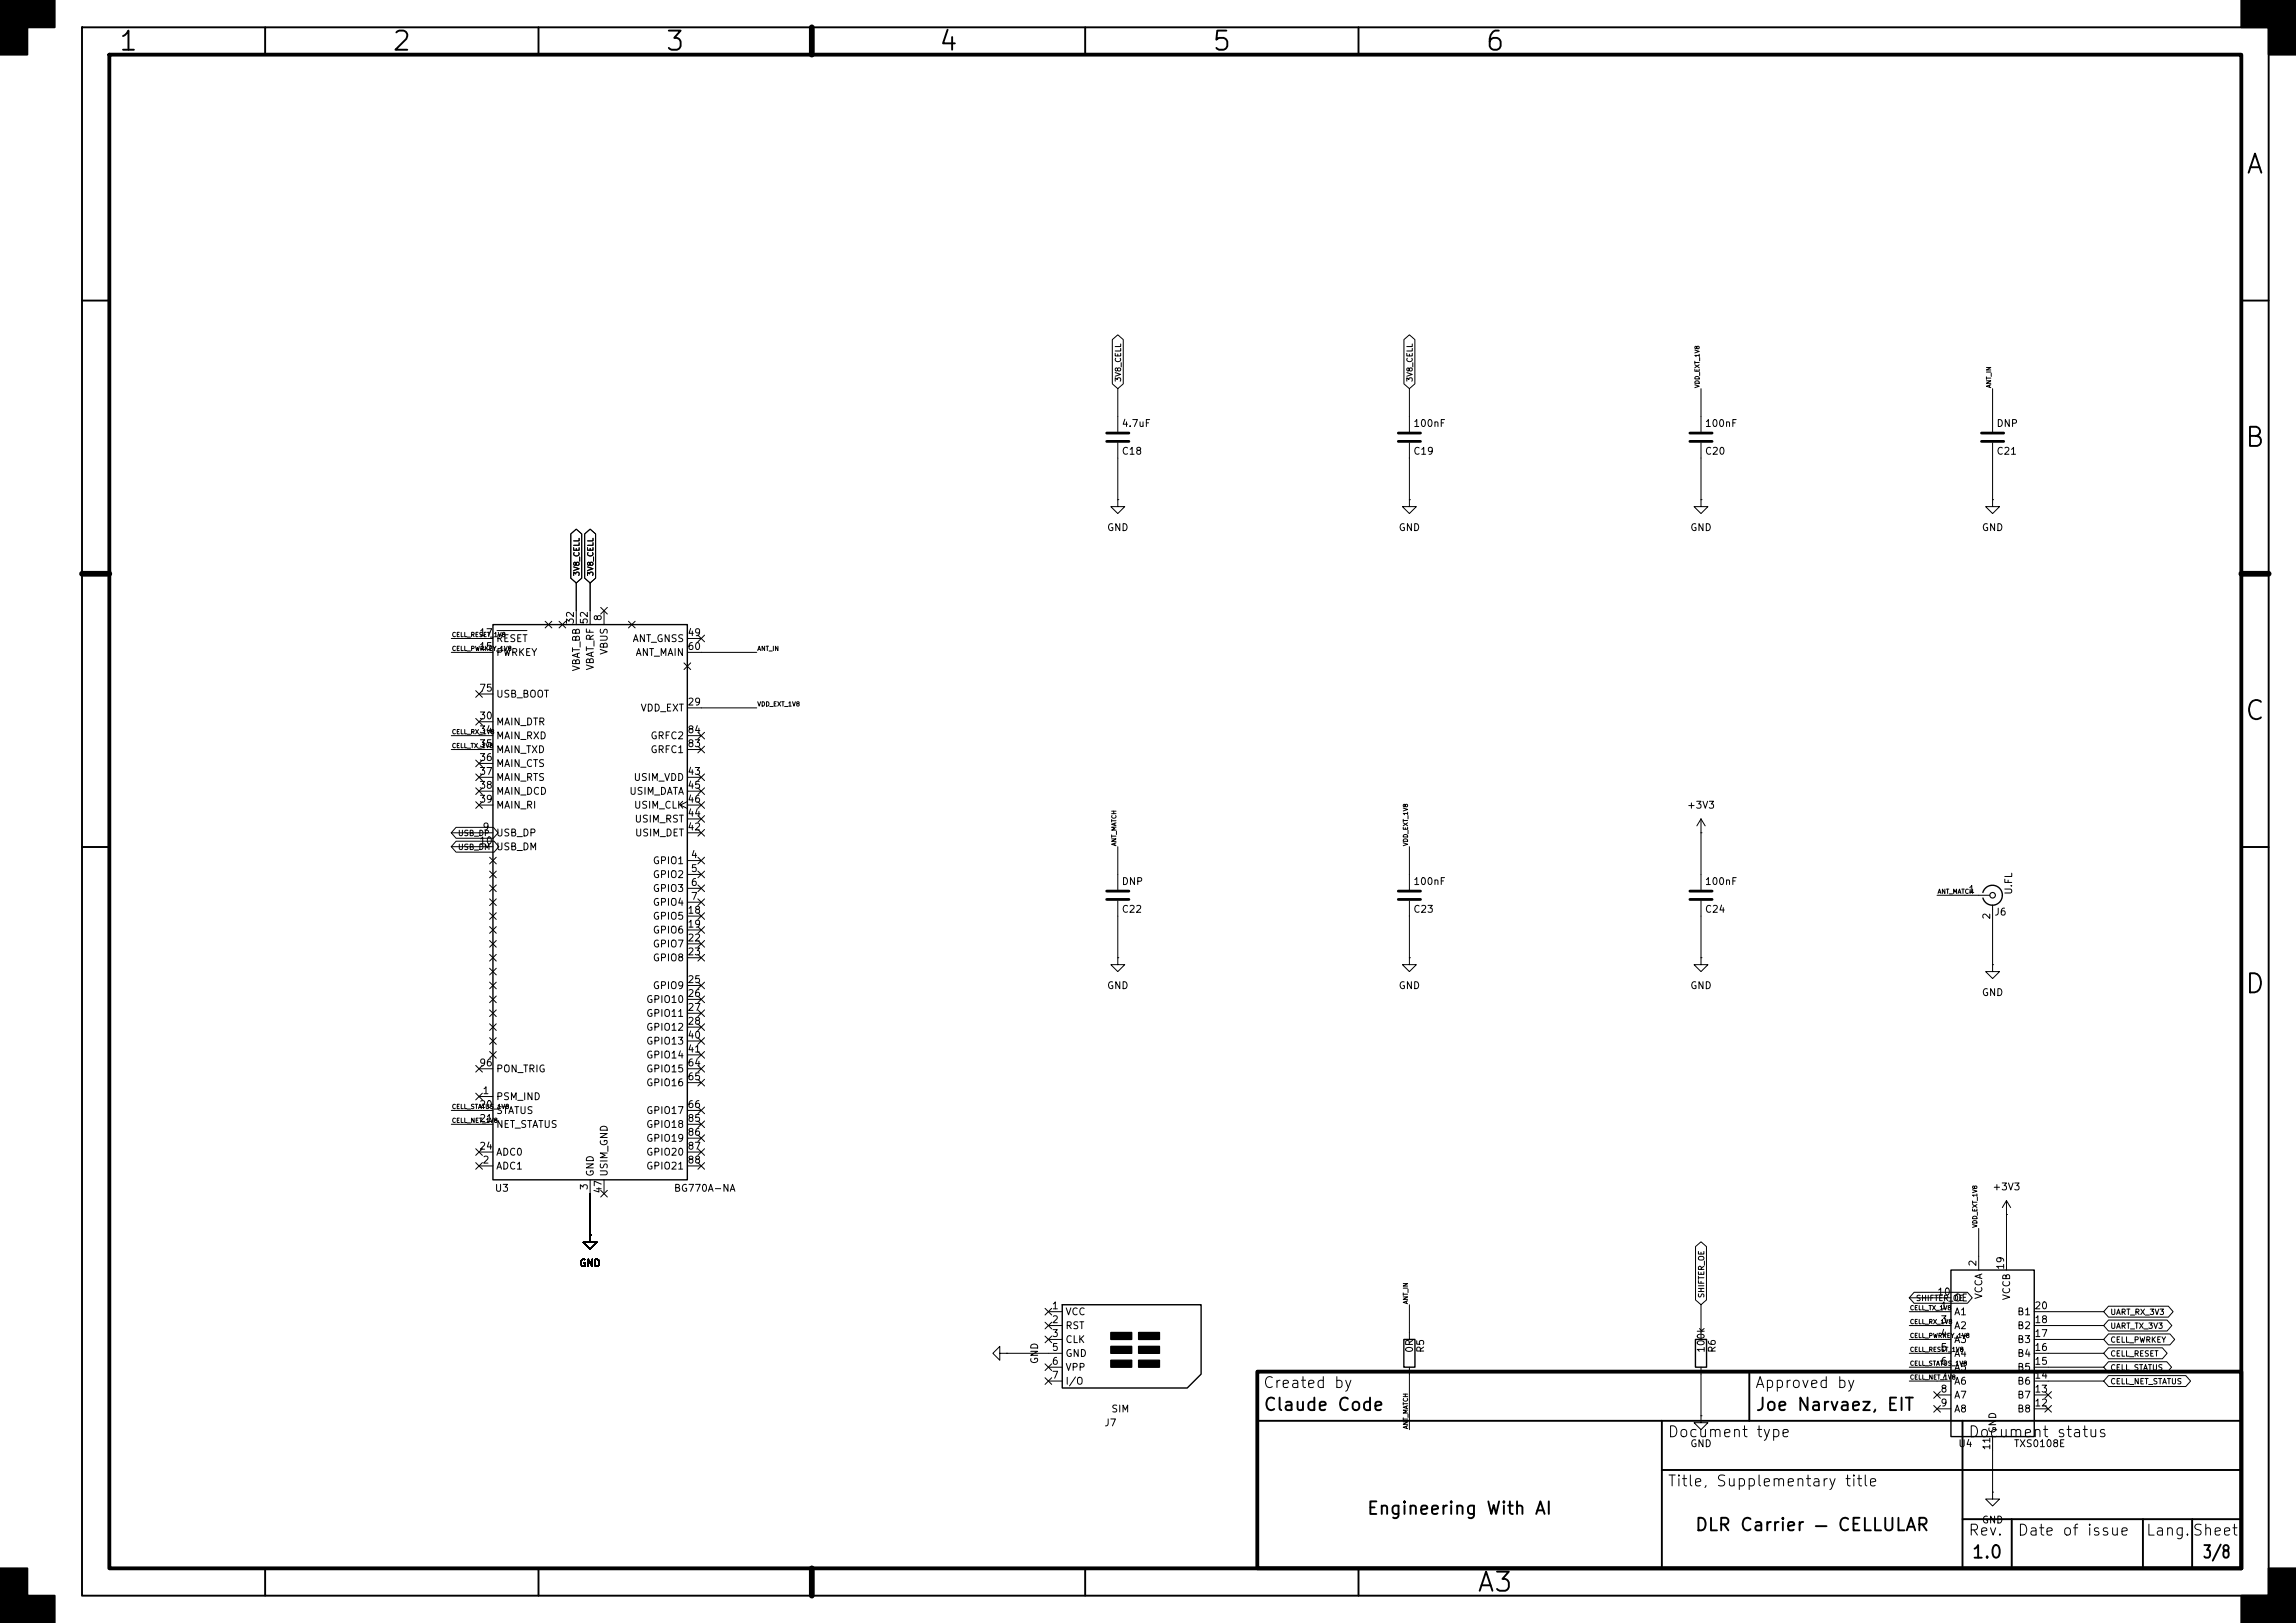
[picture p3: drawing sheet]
<svg xmlns="http://www.w3.org/2000/svg" width="420mm" height="297mm" viewBox="0 0 420 297" stroke-linecap="round" stroke-linejoin="round" font-family="sans-serif">
<defs><g id="words">
<g font-size="3.5">
<text x="21.5" y="10.2">1</text>
<text x="71.5" y="10.2">2</text>
<text x="121.5" y="10.2">3</text>
<text x="171.5" y="10.2">4</text>
<text x="221.5" y="10.2">5</text>
<text x="271.5" y="10.2">6</text>
<text x="410.6" y="32.7">A</text>
<text x="410.4" y="82.7">B</text>
<text x="410.4" y="132.7">C</text>
<text x="410.4" y="182.7">D</text>
<text x="270" y="292.2">A3</text>
</g>
<g font-size="2.3">
<text x="231" y="258.7">Claude Code</text>
<text x="321" y="258.7">Joe Narvaez, EIT</text>
<text x="249.9" y="277.7">Engineering With AI</text>
<text x="309.9" y="280.7">DLR Carrier — CELLULAR</text>
<text x="360.5" y="285.7">1.0</text>
<text x="402.8" y="285.7">3/8</text>
</g>
<g font-size="2">
<text x="230.9" y="254.5">Created by</text>
<text x="320.9" y="254.5">Approved by</text>
<text x="304.9" y="263.5">Document type</text>
<text x="359.9" y="263.5">Document status</text>
<text x="304.9" y="272.5">Title, Supplementary title</text>
<text x="359.9" y="281.5">Rev.</text>
<text x="368.9" y="281.5">Date of issue</text>
<text x="392.4" y="281.5">Lang.Sheet</text>
</g>
<g font-size="1.3">
<text x="205.1" y="83.5">C18</text>
<text x="205.1" y="78.4">4.7uF</text>
<text x="258.4" y="83.5">C19</text>
<text x="258.4" y="78.4">100nF</text>
<text x="311.8" y="83.5">C20</text>
<text x="311.8" y="78.4">100nF</text>
<text x="365.1" y="83.5">C21</text>
<text x="365.1" y="78.4">DNP</text>
<text x="202.4" y="97.5">GND</text>
<text x="255.7" y="97.5">GND</text>
<text x="309.1" y="97.5">GND</text>
<text x="362.4" y="97.5">GND</text>
<text x="110.4" y="113.8" transform="rotate(-90 110.4 113.8)">8</text>
<text x="87.6" y="119.2">15</text>
<text x="87.6" y="116.7">17</text>
<text x="90.7" y="117.8">RESET</text>
<text x="105.3" y="114.4" transform="rotate(-90 105.3 114.4)">32</text>
<text x="107.8" y="114.4" transform="rotate(-90 107.8 114.4)">52</text>
<text x="111.5" y="119.9" transform="rotate(-90 111.5 119.9)">VBUS</text>
<text x="115.6" y="117.8">ANT_GNSS</text>
<text x="125.7" y="116.7">49</text>
<text x="125.7" y="119.2">60</text>
<text x="90.7" y="120.3">PWRKEY</text>
<text x="106.4" y="123" transform="rotate(-90 106.4 123)">VBAT_BB</text>
<text x="108.9" y="122.8" transform="rotate(-90 108.9 122.8)">VBAT_RF</text>
<text x="116.2" y="120.3">ANT_MAIN</text>
<text x="87.6" y="131.9">30</text>
<text x="87.6" y="126.9">75</text>
<text x="90.7" y="128">USB_BOOT</text>
<text x="117.1" y="130.5">VDD_EXT</text>
<text x="125.7" y="129.4">29</text>
<text x="87.6" y="134.5">34</text>
<text x="87.6" y="137">35</text>
<text x="90.7" y="133">MAIN_DTR</text>
<text x="90.7" y="135.6">MAIN_RXD</text>
<text x="118.9" y="135.6">GRFC2</text>
<text x="125.7" y="137">83</text>
<text x="125.7" y="134.5">84</text>
<text x="87.6" y="139.6">36</text>
<text x="87.6" y="142.1">37</text>
<text x="90.7" y="138.1">MAIN_TXD</text>
<text x="90.7" y="140.7">MAIN_CTS</text>
<text x="90.7" y="143.2">MAIN_RTS</text>
<text x="115.8" y="143.2">USIM_VDD</text>
<text x="118.9" y="138.1">GRFC1</text>
<text x="125.7" y="142.1">43</text>
<text x="87.6" y="144.6">38</text>
<text x="87.6" y="147.2">39</text>
<text x="90.7" y="145.7">MAIN_DCD</text>
<text x="90.7" y="148.3">MAIN_RI</text>
<text x="115" y="145.7">USIM_DATA</text>
<text x="115.9" y="148.3">USIM_CLK</text>
<text x="125.7" y="149.7">44</text>
<text x="125.7" y="144.6">45</text>
<text x="125.7" y="147.2">46</text>
<text x="308.5" y="148.3">+3V3</text>
<text x="87.6" y="154.8">10</text>
<text x="88.2" y="152.3">9</text>
<text x="90.7" y="153.4">USB_DP</text>
<text x="90.7" y="155.9">USB_DM</text>
<text x="116" y="150.8">USIM_RST</text>
<text x="116" y="153.4">USIM_DET</text>
<text x="125.7" y="152.3">42</text>
<text x="119.3" y="158.4">GPIO1</text>
<text x="119.3" y="161">GPIO2</text>
<text x="126.3" y="157.3">4</text>
<text x="126.3" y="159.9">5</text>
<text x="119.3" y="163.5">GPIO3</text>
<text x="119.3" y="166.1">GPIO4</text>
<text x="125.7" y="167.5">18</text>
<text x="126.3" y="162.4">6</text>
<text x="126.3" y="165">7</text>
<text x="205.1" y="167.3">C22</text>
<text x="205.1" y="162.3">DNP</text>
<text x="258.4" y="167.3">C23</text>
<text x="258.4" y="162.3">100nF</text>
<text x="311.8" y="167.3">C24</text>
<text x="311.8" y="162.3">100nF</text>
<text x="359.9" y="163.7">1</text>
<text x="364.7" y="167.8">J6</text>
<text x="368.4" y="163.8" transform="rotate(-90 368.4 163.8)">U.FL</text>
<text x="119.3" y="168.6">GPIO5</text>
<text x="119.3" y="171.1">GPIO6</text>
<text x="119.3" y="173.7">GPIO7</text>
<text x="125.7" y="170">19</text>
<text x="125.7" y="172.6">22</text>
<text x="364.4" y="168.4" transform="rotate(-90 364.4 168.4)">2</text>
<text x="119.3" y="176.2">GPIO8</text>
<text x="125.7" y="175.1">23</text>
<text x="118.1" y="183.8">GPIO10</text>
<text x="119.3" y="181.3">GPIO9</text>
<text x="125.7" y="180.2">25</text>
<text x="125.7" y="182.7">26</text>
<text x="125.7" y="185.3">27</text>
<text x="202.4" y="181.3">GND</text>
<text x="255.7" y="181.3">GND</text>
<text x="309.1" y="181.3">GND</text>
<text x="362.4" y="182.6">GND</text>
<text x="118.1" y="186.4">GPIO11</text>
<text x="118.1" y="188.9">GPIO12</text>
<text x="118.1" y="191.5">GPIO13</text>
<text x="125.7" y="187.8">28</text>
<text x="125.7" y="190.4">40</text>
<text x="87.6" y="195.4">96</text>
<text x="90.7" y="196.5">PON_TRIG</text>
<text x="118.1" y="194">GPIO14</text>
<text x="118.1" y="196.5">GPIO15</text>
<text x="125.7" y="192.9">41</text>
<text x="125.7" y="195.4">64</text>
<text x="125.7" y="198">65</text>
<text x="87.6" y="203.1">20</text>
<text x="88.2" y="200.5">1</text>
<text x="90.7" y="201.6">PSM_IND</text>
<text x="118.1" y="199.1">GPIO16</text>
<text x="125.7" y="203.1">66</text>
<text x="87.6" y="205.6">21</text>
<text x="90.7" y="204.2">STATUS</text>
<text x="90.7" y="206.7">NET_STATUS</text>
<text x="118.1" y="204.2">GPIO17</text>
<text x="118.1" y="206.7">GPIO18</text>
<text x="118.1" y="209.2">GPIO19</text>
<text x="125.7" y="205.6">85</text>
<text x="125.7" y="208.1">86</text>
<text x="87.6" y="210.7">24</text>
<text x="88.2" y="213.2">2</text>
<text x="90.7" y="214.3">ADC1</text>
<text x="90.7" y="211.8">ADC0</text>
<text x="108.9" y="215.4" transform="rotate(-90 108.9 215.4)">GND</text>
<text x="111.5" y="215.4" transform="rotate(-90 111.5 215.4)">USIM_GND</text>
<text x="118.1" y="211.8">GPIO20</text>
<text x="118.1" y="214.3">GPIO21</text>
<text x="125.7" y="210.7">87</text>
<text x="125.7" y="213.2">88</text>
<text x="90.4" y="218.4">U3</text>
<text x="107.8" y="217.9" transform="rotate(-90 107.8 217.9)">3</text>
<text x="110.4" y="218.5" transform="rotate(-90 110.4 218.5)">47</text>
<text x="123.2" y="218.4">BG770A-NA</text>
<text x="364.4" y="218.1">+3V3</text>
<text x="105.9" y="232.1">GND</text>
<text x="361.8" y="231.9" transform="rotate(-90 361.8 231.9)">2</text>
<text x="366.9" y="232.5" transform="rotate(-90 366.9 232.5)">19</text>
<text x="192.3" y="239.9">1</text>
<text x="354.3" y="237.4">10</text>
<text x="354.9" y="239.9">1</text>
<text x="357.4" y="238.5">OE</text>
<text x="362.9" y="237.9" transform="rotate(-90 362.9 237.9)">VCCA</text>
<text x="368" y="238" transform="rotate(-90 368 238)">VCCB</text>
<text x="372" y="239.9">20</text>
<text x="192.3" y="242.4">2</text>
<text x="192.3" y="245">3</text>
<text x="194.8" y="241">VCC</text>
<text x="194.8" y="243.5">RST</text>
<text x="354.9" y="242.4">3</text>
<text x="354.9" y="245">4</text>
<text x="357.4" y="241">A1</text>
<text x="357.4" y="243.5">A2</text>
<text x="368.9" y="243.5">B2</text>
<text x="368.9" y="241">B1</text>
<text x="372" y="245">17</text>
<text x="372" y="242.4">18</text>
<text x="190.2" y="249.7" transform="rotate(-90 190.2 249.7)">GND</text>
<text x="192.3" y="247.5">5</text>
<text x="192.3" y="250.1">6</text>
<text x="194.8" y="246.1">CLK</text>
<text x="194.8" y="248.6">GND</text>
<text x="194.8" y="251.2">VPP</text>
<text x="258.8" y="247.7" transform="rotate(-90 258.8 247.7)">0R</text>
<text x="260.8" y="247.7" transform="rotate(-90 260.8 247.7)">R5</text>
<text x="312.1" y="247.7" transform="rotate(-90 312.1 247.7)">100k</text>
<text x="314.1" y="247.7" transform="rotate(-90 314.1 247.7)">R6</text>
<text x="354.9" y="247.5">5</text>
<text x="354.9" y="250.1">6</text>
<text x="357.4" y="246.1">A3</text>
<text x="357.4" y="248.6">A4</text>
<text x="357.4" y="251.2">A5</text>
<text x="368.9" y="251.2">B5</text>
<text x="368.9" y="248.6">B4</text>
<text x="368.9" y="246.1">B3</text>
<text x="372" y="250.1">15</text>
<text x="372" y="247.5">16</text>
<text x="192.3" y="252.6">7</text>
<text x="194.8" y="253.7">I/O</text>
<text x="354.9" y="252.6">7</text>
<text x="354.9" y="255.1">8</text>
<text x="354.9" y="257.7">9</text>
<text x="357.4" y="253.7">A6</text>
<text x="357.4" y="256.2">A7</text>
<text x="368.9" y="256.2">B7</text>
<text x="368.9" y="253.7">B6</text>
<text x="372" y="257.7">12</text>
<text x="372" y="255.1">13</text>
<text x="372" y="252.6">14</text>
<text x="201.9" y="261.3">J7</text>
<text x="203.2" y="258.8">SIM</text>
<text x="357.4" y="258.8">A8</text>
<text x="365.5" y="262.4" transform="rotate(-90 365.5 262.4)">GND</text>
<text x="368.9" y="258.8">B8</text>
<text x="309.1" y="265.1">GND</text>
<text x="358.1" y="265.1">U4</text>
<text x="364.4" y="265.5" transform="rotate(-90 364.4 265.5)">11</text>
<text x="368.3" y="265.1">TXS0108E</text>
<text x="362.4" y="279.1">GND</text>
</g>
<g font-size="1">
<text x="205.3" y="70" transform="rotate(-90 205.3 70)">3V8_CELL</text>
<text x="258.6" y="70" transform="rotate(-90 258.6 70)">3V8_CELL</text>
<text x="106.2" y="105.6" transform="rotate(-90 106.2 105.6)">3V8_CELL</text>
<text x="108.8" y="105.6" transform="rotate(-90 108.8 105.6)">3V8_CELL</text>
<text x="83.7" y="155.8">USB_DM</text>
<text x="83.7" y="153.2">USB_DP</text>
<text x="312" y="237.6" transform="rotate(-90 312 237.6)">SHIFTER_OE</text>
<text x="350.4" y="238.3">SHIFTER_OE</text>
<text x="385.9" y="245.9">CELL_PWRKEY</text>
<text x="385.9" y="240.9">UART_RX_3V3</text>
<text x="385.9" y="243.4">UART_TX_3V3</text>
<text x="385.9" y="248.5">CELL_RESET</text>
<text x="385.9" y="251">CELL_STATUS</text>
<text x="385.9" y="253.6">CELL_NET_STATUS</text>
</g>
<g font-size=".8">
<text x="311.1" y="71.1" transform="rotate(-90 311.1 71.1)">VDD_EXT_1V8</text>
<text x="364.4" y="71.1" transform="rotate(-90 364.4 71.1)">ANT_IN</text>
<text x="82.6" y="116.8">CELL_RESET_1V8</text>
<text x="82.6" y="119.3">CELL_PWRKEY_1V8</text>
<text x="138.5" y="119.3">ANT_IN</text>
<text x="138.5" y="129.5">VDD_EXT_1V8</text>
<text x="82.6" y="134.5">CELL_RX_1V8</text>
<text x="82.6" y="137.1">CELL_TX_1V8</text>
<text x="204.4" y="154.9" transform="rotate(-90 204.4 154.9)">ANT_MATCH</text>
<text x="257.7" y="154.9" transform="rotate(-90 257.7 154.9)">VDD_EXT_1V8</text>
<text x="354.4" y="163.7">ANT_MATCH</text>
<text x="82.6" y="203.1">CELL_STATUS_1V8</text>
<text x="82.6" y="205.7">CELL_NET_1V8</text>
<text x="361.9" y="224.8" transform="rotate(-90 361.9 224.8)">VDD_EXT_1V8</text>
<text x="257.7" y="238.7" transform="rotate(-90 257.7 238.7)">ANT_IN</text>
<text x="349.3" y="239.9">CELL_TX_1V8</text>
<text x="349.3" y="242.5">CELL_RX_1V8</text>
<text x="349.3" y="245">CELL_PWRKEY_1V8</text>
<text x="349.3" y="250.1">CELL_STATUS_1V8</text>
<text x="349.3" y="247.6">CELL_RESET_1V8</text>
<text x="349.3" y="252.6">CELL_NET_1V8</text>
<text x="257.7" y="261.6" transform="rotate(-90 257.7 261.6)">ANT_MATCH</text>
</g>
</g></defs>
<g fill="none" stroke="#000" stroke-width=".35">
<path d="M15 5h400v287h-400zM48.5 5v5M98.5 5v5M148.5 5v5M198.5 5v5M248.5 5v5M15 55h5M410 55h5M15 105h5M410 105h5M15 155h5M410 155h5"/>
<path d="M320 251v9M230 260h180M304 269h106M304 260v27M359 278h51M359 260v27M368 278v9M392 278v9M401 278v9M48.5 287v5M98.5 287v5M148.5 287v5"/>
<path d="M198.5 287v5M248.5 287v5"/>
</g>
<path d="M20 10h390v277h-390zM230 251h180v36h-180z" fill="none" stroke="#000" stroke-width=".7"/>
<path d="M148.5 5v5M15 105h5M410 105h5M148.5 287v5" fill="none" stroke="#000" stroke-width="1.1"/>
<path d="M0 0h10v5h-5v5h-5zM410 0h10v10h-5v-5h-5zM0 287h5v5h5v5h-10zM415 287h5v10h-10v-5h5z" fill="#000" stroke="#000" stroke-width=".35"/>
<path d="M90.2 114.3h35.5v101.6h-35.5zM362.7 163.3a1.81 1.81 0 0 1 2.8-1 1.81 1.81 0 0 1 0 3 1.81 1.81 0 0 1-2.8-1M194.3 238.8h25.4v12.7l-2.5 2.5h-22.9zM356.9 232.4h15.2v30.5h-15.2zM256.8 245.1h2v5.1h-2zM310.1 245.1h2.1v5.1h-2.1z" fill="none" stroke="#000" stroke-width=".25"/>
<g fill="none" stroke="#000" stroke-width=".18">
<path d="M203.5 62.1l1-.8 1 .8v8.1l-1 .9-1-.9zM204.5 71.1v7.9M256.8 62.1l1-.8 1 .8v8.1l-1 .9-1-.9zM257.8 71.1v7.9M311.1 71.1v7.9M364.5 71.1v7.9M104.4 97.7l1-.9 1 .9v8.1l-1 .9-1-.9zM106.9 97.7l1-.9 1.1 .9v8.1l-1.1 .9-1-.9zM204.5 91.4v1.3h1.2l-1.2 1.3-1.3-1.3h1.3M204.5 91.4h.1M204.5 81v10.4M257.8 91.4v1.3h1.3l-1.3 1.3-1.3-1.3h1.3"/>
<path d="M257.8 91.4h.1M257.8 81v10.4M311.1 91.4v1.3h1.3l-1.3 1.3-1.2-1.3h1.2M311.1 91.4h.1M311.1 81v10.4M364.5 91.4v1.3h1.3l-1.3 1.3-1.3-1.3h1.3M364.5 91.4h.1M364.5 81v10.4M82.5 119.4h7.7M82.5 116.8h7.7M90.9 115.4h5.5M99.7 113.7l1.2 1.2"/>
<path d="M100.9 113.7l-1.2 1.2M102.3 113.7l1.2 1.2M103.5 113.7l-1.2 1.2M105.4 106.7v7.6M107.9 106.7v7.6M109.9 111.2l1.2 1.2M110.5 111.8v2.5M111.1 111.2l-1.2 1.2M115 113.7l1.2 1.2M116.2 113.7l-1.2 1.2M125.7 119.4h12.7M125.7 116.8h2.6"/>
<path d="M127.7 116.2l1.2 1.2M128.9 116.2l-1.2 1.2M82.5 134.6h7.7M82.5 137.2h7.7M87 139.1l1.2 1.2M87 126.4l1.2 1.2M87 131.5l1.2 1.2M87.6 132.1h2.6M87.6 139.7h2.6M87.6 127h2.6M88.2 126.4l-1.2 1.2M88.2 139.1l-1.2 1.2"/>
<path d="M88.2 131.5l-1.2 1.2M125.1 121.3l1.2 1.2M125.7 129.5h12.7M125.7 134.6h2.6M125.7 137.2h2.6M126.3 121.3l-1.2 1.2M127.7 134l1.2 1.2M127.7 136.6l1.2 1.2M128.9 134l-1.2 1.2M128.9 136.6l-1.2 1.2M82.5 152.4h7.7M82.5 154.9h7.7"/>
<path d="M83.4 153.9h7l.9 1-.9 1h-7l-.9-1zM83.4 151.4h6.8l.9 1-.9 1h-6.8l-.9-1zM87 141.6l1.2 1.2M87 146.7l1.2 1.2M87 144.2l1.2 1.2M87.6 142.2h2.6M87.6 144.8h2.6M87.6 147.3h2.6M88.2 141.6l-1.2 1.2M88.2 146.7l-1.2 1.2M88.2 144.2l-1.2 1.2M89.6 156.9l1.2 1.2"/>
<path d="M89.6 159.4l1.2 1.2M90.8 156.9l-1.2 1.2M90.8 159.4l-1.2 1.2M125.7 146.7l-1.2 .6 1.2 .7M125.7 157.5h2.6M125.7 152.4h2.6M125.7 142.2h2.6M125.7 144.8h2.6M125.7 147.3h2.6M125.7 149.9h2.6M127.7 151.8l1.2 1.2M127.7 159.4l1.2 1.2"/>
<path d="M127.7 156.9l1.2 1.2M127.7 141.6l1.2 1.2M127.7 144.2l1.2 1.2M127.7 146.7l1.2 1.2M127.7 149.3l1.2 1.2M128.9 151.8l-1.2 1.2M128.9 159.4l-1.2 1.2M128.9 156.9l-1.2 1.2M128.9 141.6l-1.2 1.2M128.9 144.2l-1.2 1.2M128.9 146.7l-1.2 1.2M128.9 149.3l-1.2 1.2"/>
<path d="M204.5 154.9v7.9M257.8 154.9v7.9M311.1 152.4h.1M311.1 149.9v12.9M311.1 149.9l-.7 1.2M311.1 149.9l.8 1.2M89.6 162l1.2 1.2M89.6 174.7l1.2 1.2M89.6 179.7l1.2 1.2M89.6 177.2l1.2 1.2M89.6 172.1l1.2 1.2M89.6 169.6l1.2 1.2"/>
<path d="M89.6 167l1.2 1.2M89.6 164.5l1.2 1.2M90.8 162l-1.2 1.2M90.8 172.1l-1.2 1.2M90.8 174.7l-1.2 1.2M90.8 179.7l-1.2 1.2M90.8 177.2l-1.2 1.2M90.8 169.6l-1.2 1.2M90.8 167l-1.2 1.2M90.8 164.5l-1.2 1.2M125.7 160h2.6M125.7 162.6h2.6"/>
<path d="M125.7 165.1h2.6M125.7 167.6h2.6M125.7 170.2h2.6M125.7 172.7h2.6M125.7 175.3h2.6M127.7 164.5l1.2 1.2M127.7 162l1.2 1.2M127.7 179.7l1.2 1.2M127.7 174.7l1.2 1.2M127.7 172.1l1.2 1.2M127.7 169.6l1.2 1.2M127.7 167l1.2 1.2"/>
<path d="M128.9 172.1l-1.2 1.2M128.9 164.5l-1.2 1.2M128.9 162l-1.2 1.2M128.9 179.7l-1.2 1.2M128.9 174.7l-1.2 1.2M128.9 169.6l-1.2 1.2M128.9 167l-1.2 1.2M204.5 175.3v1.2h1.2l-1.2 1.3-1.3-1.3h1.3M204.5 175.3h.1M204.5 164.8v10.5M257.8 175.3v1.2h1.3l-1.3 1.3-1.3-1.3h1.3M257.8 175.3h.1"/>
<path d="M257.8 164.8v10.5M311.1 175.3v1.2h1.3l-1.3 1.3-1.2-1.3h1.2M311.1 175.3h.1M311.1 164.8v10.5M354.3 163.8h9.7M364.5 176.5v1.3h1.3l-1.3 1.3-1.3-1.3h1.3M364.5 176.5h.1M364.5 165.6v10.9M87 195l1.2 1.2M87.6 195.6h2.6M88.2 195l-1.2 1.2M89.6 192.4l1.2 1.2"/>
<path d="M89.6 189.9l1.2 1.2M89.6 187.4l1.2 1.2M89.6 184.8l1.2 1.2M89.6 182.3l1.2 1.2M90.8 192.4l-1.2 1.2M90.8 189.9l-1.2 1.2M90.8 182.3l-1.2 1.2M90.8 184.8l-1.2 1.2M90.8 187.4l-1.2 1.2M125.7 180.3h2.6M125.7 182.9h2.6M125.7 185.4h2.6"/>
<path d="M125.7 188h2.6M125.7 190.5h2.6M125.7 193h2.6M125.7 195.6h2.6M125.7 198.1h2.6M127.7 197.5l1.2 1.2M127.7 195l1.2 1.2M127.7 192.4l1.2 1.2M127.7 189.9l1.2 1.2M127.7 187.4l1.2 1.2M127.7 184.8l1.2 1.2M127.7 182.3l1.2 1.2"/>
<path d="M128.9 197.5l-1.2 1.2M128.9 195l-1.2 1.2M128.9 192.4l-1.2 1.2M128.9 189.9l-1.2 1.2M128.9 187.4l-1.2 1.2M128.9 184.8l-1.2 1.2M128.9 182.3l-1.2 1.2M82.5 203.2h7.7M82.5 205.7h7.7M87 210.2l1.2 1.2M87 212.8l1.2 1.2M87 200.1l1.2 1.2"/>
<path d="M87.6 200.7h2.6M87.6 213.4h2.6M87.6 210.8h2.6M88.2 210.2l-1.2 1.2M88.2 212.8l-1.2 1.2M88.2 200.1l-1.2 1.2M107.9 215.9v10.2M109.9 217.8l1.2 1.2M110.5 215.9v2.5M111.1 217.8l-1.2 1.2M125.7 213.4h2.6M125.7 203.2h2.6"/>
<path d="M125.7 205.7h2.6M125.7 210.8h2.6M125.7 208.3h2.6M127.7 212.8l1.2 1.2M127.7 207.7l1.2 1.2M127.7 205.1l1.2 1.2M127.7 202.6l1.2 1.2M127.7 210.2l1.2 1.2M128.9 212.8l-1.2 1.2M128.9 207.7l-1.2 1.2M128.9 205.1l-1.2 1.2M128.9 202.6l-1.2 1.2"/>
<path d="M128.9 210.2l-1.2 1.2M367 219.7v12.7M367 219.7l-.7 1.3M367 219.7l.8 1.3M107.9 226.1v1.2h1.3l-1.3 1.3-1.2-1.3h1.2M107.9 226.1h.1M191.2 239.4l1.2 1.2M192.4 239.4l-1.2 1.2M257.8 238.8v6.3M310.1 228.1l1-.9 1.1 .9v9.8l-1.1 .9-1-.9zM311.1 238.8v6.3M349.2 237.5h7.7"/>
<path d="M350.1 236.5h9.8l.9 1-.9 1h-9.8l-.9-1zM361.9 224.8v7.6M367 222.2h.1M385.7 239h10.9l.9 1-.9 1h-10.9l-.9-1zM182.9 247.6v-1.2l-1.3 1.2 1.3 1.3v-1.3h1.2M184.1 247.6h.1M184.1 247.6h10.2M191.2 252.1l1.2 1.2M191.2 244.5l1.2 1.2M191.2 242l1.2 1.2M191.2 249.6l1.2 1.2M191.8 240h2.5"/>
<path d="M191.8 242.6h2.5M191.8 245.1h2.5M191.8 250.2h2.5M191.8 252.7h2.5M192.4 252.1l-1.2 1.2M192.4 244.5l-1.2 1.2M192.4 242l-1.2 1.2M192.4 249.6l-1.2 1.2M257.8 250.2v11.4M311.1 259.1v1.2h1.3l-1.3 1.3-1.2-1.3h1.2M311.1 259.1h.1M311.1 250.2v8.9"/>
<path d="M349.2 240h7.7M349.2 242.6h7.7M349.2 245.1h7.7M349.2 247.6h7.7M349.2 250.2h7.7M349.2 252.7h7.7M353.7 254.7l1.2 1.2M353.7 257.2l1.2 1.2M354.3 255.3h2.6M354.3 257.8h2.6M354.9 254.7l-1.2 1.2M354.9 257.2l-1.2 1.2"/>
<path d="M372.1 240h12.7M372.1 242.6h12.7M372.1 245.1h12.7M372.1 247.6h12.7M372.1 250.2h12.7M372.1 252.7h12.7M372.1 255.3h2.5M372.1 257.8h2.5M374 257.2l1.3 1.2M374 254.7l1.3 1.2M375.3 257.2l-1.3 1.2M375.3 254.7l-1.3 1.2"/>
<path d="M385.7 246.6h9.8l.9 1-.9 1.1h-9.8l-.9-1.1zM385.7 251.7h14.1l.9 1-.9 1h-14.1l-.9-1zM385.7 244.1h11.2l.9 1-.9 1h-11.2l-.9-1zM385.7 249.2h10.7l.8 1-.8 1h-10.7l-.9-1zM385.7 241.6h10.7l.9 1-.9 1h-10.7l-.9-1zM364.5 273v1.3h1.3l-1.3 1.3-1.3-1.3h1.3M364.5 273h.1M364.5 262.9v10.1"/>
</g>
<g fill="none" stroke="#000" stroke-width=".51">
<path d="M202.4 79.2h4.1M255.8 79.2h4M309.1 79.2h4.1M362.5 79.2h4M202.4 80.8h4.1M255.8 80.8h4M309.1 80.8h4.1M362.5 80.8h4M202.4 163.1h4.1M202.4 164.6h4.1M255.8 163.1h4M255.8 164.6h4"/>
<path d="M309.1 163.1h4.1M309.1 164.6h4.1"/>
</g>
<path d="M203.2 243.8h3.8v1.3h-3.8zM203.2 246.4h3.8v1.2h-3.8zM203.2 248.9h3.8v1.3h-3.8zM208.3 243.8h3.8v1.3h-3.8zM208.3 246.4h3.8v1.2h-3.8zM208.3 248.9h3.8v1.3h-3.8z" fill="#000" stroke="#000" stroke-width=".25"/>
<circle cx="364.5" cy="163.8" r=".51" fill="none" stroke="#000" stroke-width=".2"/>
<use href="#words"/>
</svg>
